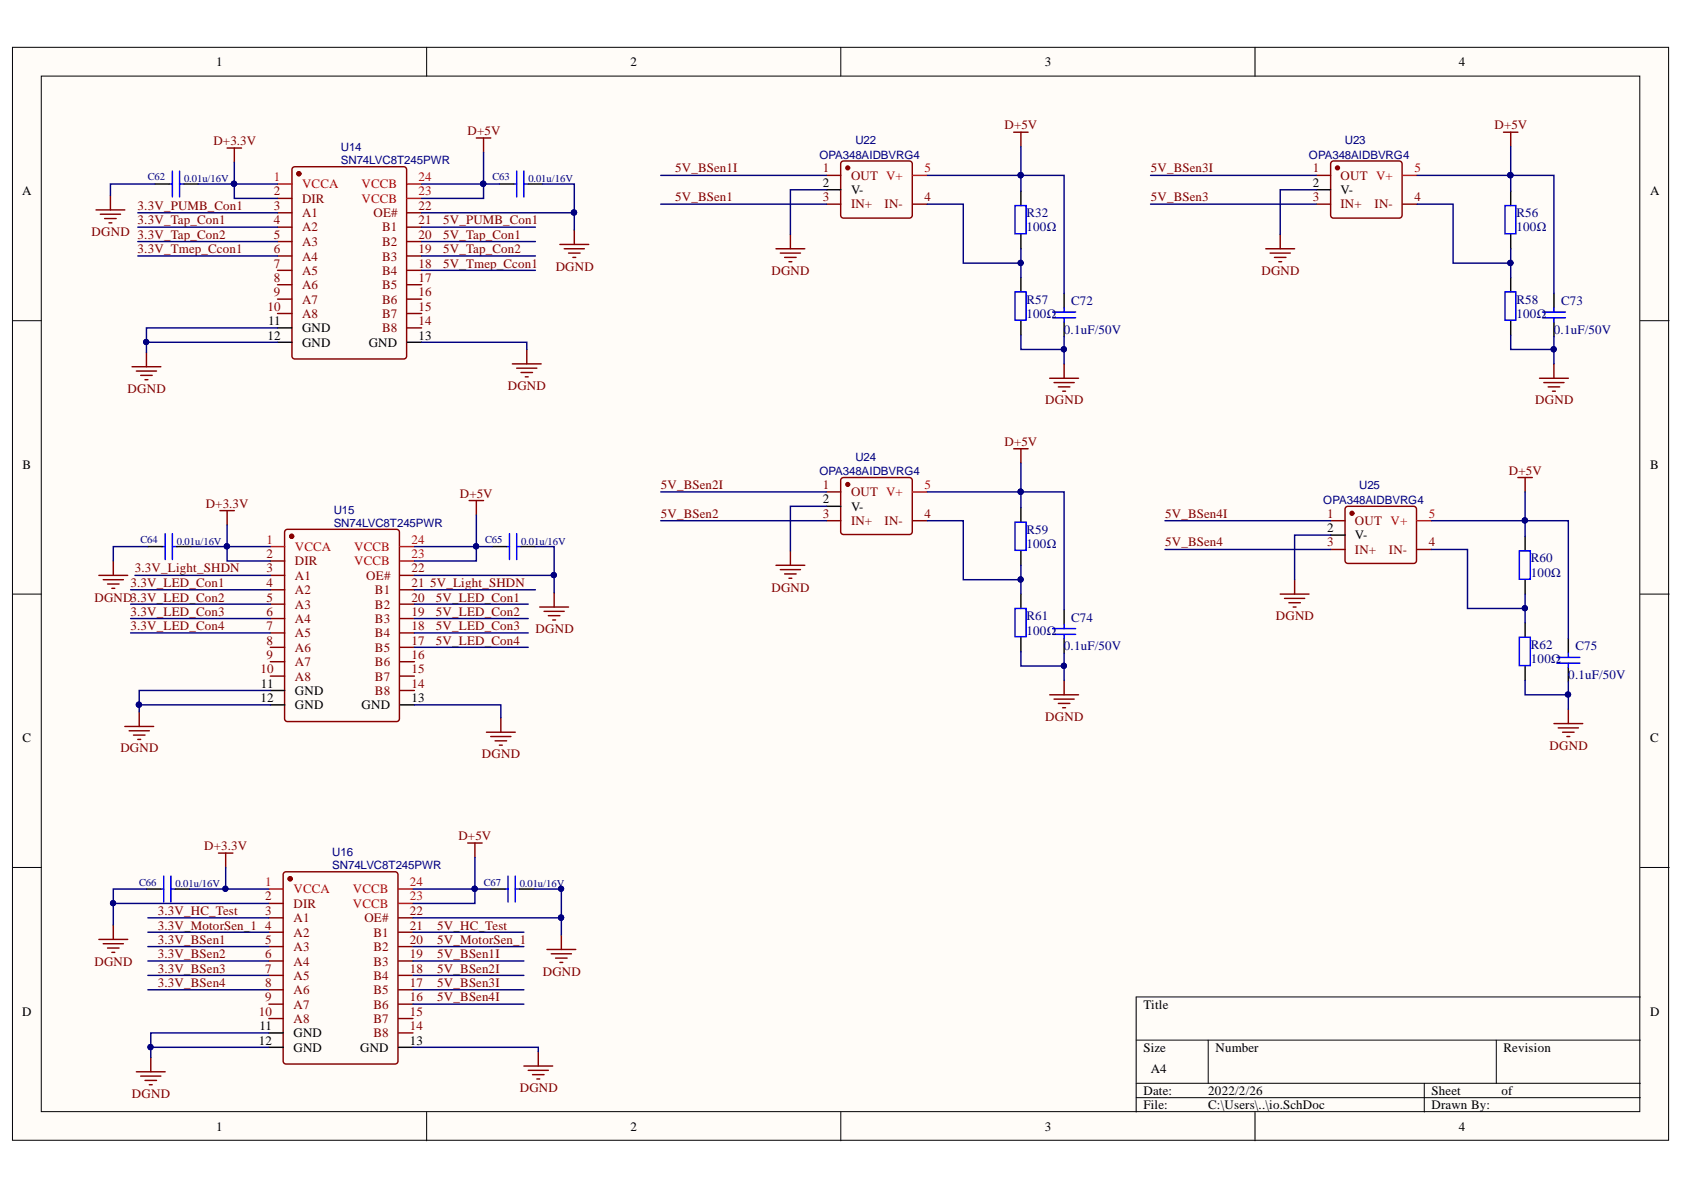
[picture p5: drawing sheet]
<svg xmlns="http://www.w3.org/2000/svg" width="297mm" height="210mm" viewBox="0 0 297 210" stroke-linecap="round" stroke-linejoin="round" font-family="sans-serif">
<defs><g id="words">
<g font-size="2.3">
<text x="38.1" y="11.7">1</text>
<text x="111.2" y="11.7">2</text>
<text x="184.3" y="11.7">3</text>
<text x="257.3" y="11.7">4</text>
<text x="3.9" y="34.5">A</text>
<text x="145.1" y="32.9">2</text>
<text x="150.1" y="34.2">V-</text>
<text x="231.6" y="32.9">2</text>
<text x="236.5" y="34.2">V-</text>
<text x="291.1" y="34.5">A</text>
<text x="47.2" y="59.9">12</text>
<text x="47.3" y="57.4">11</text>
<text x="53.3" y="58.6">GND</text>
<text x="73.8" y="59.9">13</text>
<text x="53.3" y="61.2">GND</text>
<text x="65" y="61.2">GND</text>
<text x="4" y="82.7">B</text>
<text x="291.1" y="82.7">B</text>
<text x="145.1" y="88.8">2</text>
<text x="150.1" y="90.1">V-</text>
<text x="234.1" y="93.9">2</text>
<text x="239" y="95.1">V-</text>
<text x="45.9" y="123.8">12</text>
<text x="46" y="121.3">11</text>
<text x="52" y="122.6">GND</text>
<text x="52" y="125.1">GND</text>
<text x="63.8" y="125.1">GND</text>
<text x="72.6" y="123.8">13</text>
<text x="4" y="130.9">C</text>
<text x="291.1" y="130.9">C</text>
<text x="3.9" y="179.2">D</text>
<text x="201.7" y="177.9">Title</text>
<text x="291.1" y="179.2">D</text>
<text x="45.7" y="184.3">12</text>
<text x="45.8" y="181.7">11</text>
<text x="51.8" y="183">GND</text>
<text x="51.8" y="185.5">GND</text>
<text x="63.5" y="185.5">GND</text>
<text x="72.3" y="184.3">13</text>
<text x="201.7" y="185.5">Size</text>
<text x="214.4" y="185.5">Number</text>
<text x="265.2" y="185.5">Revision</text>
<text x="203" y="189.3">A4</text>
<text x="201.7" y="193.1">Date:</text>
<text x="201.7" y="195.7">File:</text>
<text x="213.1" y="193.1">2022/2/26</text>
<text x="213.1" y="195.7">C:\Users\..\io.SchDoc</text>
<text x="252.5" y="193.1">Sheet</text>
<text x="252.5" y="195.7">Drawn By:</text>
<text x="264.8" y="193.1">of</text>
<text x="38.1" y="199.5">1</text>
<text x="111.2" y="199.5">2</text>
<text x="184.3" y="199.5">3</text>
<text x="257.3" y="199.5">4</text>
</g>
<g font-size="2.3" fill="#800000">
<text x="82.5" y="23.8">D+5V</text>
<text x="177.2" y="22.8">D+5V</text>
<text x="263.6" y="22.8">D+5V</text>
<text x="37.6" y="25.6">D+3.3V</text>
<text x="119.1" y="35.5">5V_BSen1</text>
<text x="119.1" y="30.4">5V_BSen1I</text>
<text x="203" y="35.5">5V_BSen3</text>
<text x="203" y="30.4">5V_BSen3I</text>
<text x="16.2" y="41.6">DGND 3.3V_Tap_Con2</text>
<text x="24.3" y="37">3.3V_PUMB_Con1</text>
<text x="24.3" y="39.5">3.3V_Tap_Con1</text>
<text x="78.1" y="39.5">5V_PUMB_Con1</text>
<text x="24.3" y="44.7">3.3V_Tmep_Ccon1</text>
<text x="78.1" y="42.1">5V_Tap_Con1</text>
<text x="78.1" y="44.7">5V_Tap_Con2</text>
<text x="78.1" y="47.2">5V_Tmep_Ccon1</text>
<text x="98" y="47.7">DGND</text>
<text x="136.1" y="48.5">DGND</text>
<text x="222.5" y="48.5">DGND</text>
<text x="22.5" y="69.3">DGND</text>
<text x="89.6" y="68.8">DGND</text>
<text x="184.4" y="71.3">DGND</text>
<text x="270.8" y="71.3">DGND</text>
<text x="177.2" y="78.7">D+5V</text>
<text x="266.1" y="83.7">D+5V</text>
<text x="36.3" y="89.6">D+3.3V</text>
<text x="81.1" y="87.8">D+5V</text>
<text x="116.5" y="86.3">5V_BSen2I</text>
<text x="116.5" y="91.3">5V_BSen2</text>
<text x="205.5" y="91.3">5V_BSen4I</text>
<text x="23.8" y="101">3.3V_Light_SHDN</text>
<text x="205.5" y="96.4">5V_BSen4</text>
<text x="16.7" y="106.1">DGND3.3V_LED_Con2</text>
<text x="23" y="103.6">3.3V_LED_Con1</text>
<text x="75.9" y="103.6">5V_Light_SHDN</text>
<text x="76.9" y="106.1">5V_LED_Con1</text>
<text x="136.1" y="104.3">DGND</text>
<text x="23" y="108.6">3.3V_LED_Con3</text>
<text x="23" y="111.2">3.3V_LED_Con4</text>
<text x="76.9" y="108.6">5V_LED_Con2</text>
<text x="76.9" y="111.2">5V_LED_Con3</text>
<text x="76.9" y="113.7">5V_LED_Con4</text>
<text x="94.5" y="111.7">DGND</text>
<text x="225" y="109.4">DGND</text>
<text x="184.4" y="127.1">DGND</text>
<text x="21.2" y="132.7">DGND</text>
<text x="85" y="133.7">DGND</text>
<text x="273.3" y="132.2">DGND</text>
<text x="36" y="150">D+3.3V</text>
<text x="80.8" y="148.2">D+5V</text>
<text x="27.8" y="161.4">3.3V_HC_Test</text>
<text x="27.8" y="164">3.3V_MotorSen_1</text>
<text x="27.8" y="166.5">3.3V_BSen1</text>
<text x="77.1" y="164">5V_HC_Test</text>
<text x="77.1" y="166.5">5V_MotorSen_1</text>
<text x="16.7" y="170.3">DGND</text>
<text x="27.8" y="169">3.3V_BSen2</text>
<text x="27.8" y="171.6">3.3V_BSen3</text>
<text x="77.1" y="169">5V_BSen1I</text>
<text x="77.1" y="171.6">5V_BSen2I</text>
<text x="95.7" y="172.1">DGND</text>
<text x="27.8" y="174.1">3.3V_BSen4</text>
<text x="77.1" y="174.1">5V_BSen3I</text>
<text x="77.1" y="176.6">5V_BSen4I</text>
<text x="23.3" y="193.6">DGND</text>
<text x="91.7" y="192.6">DGND</text>
</g>
<g font-size="2.3" fill="#f00">
<text x="48.3" y="31.9">1</text>
<text x="53.3" y="33.2">VCCA</text>
<text x="63.8" y="35.7">VCCB</text>
<text x="63.8" y="33.2">VCCB</text>
<text x="73.8" y="34.5">23</text>
<text x="73.8" y="31.9">24</text>
<text x="163.1" y="30.4">5</text>
<text x="249.5" y="30.4">5</text>
<text x="163.1" y="86.3">5</text>
<text x="47" y="95.9">1</text>
<text x="72.6" y="95.9">24</text>
<text x="252" y="91.3">5</text>
<text x="52" y="97.2">VCCA</text>
<text x="62.5" y="99.7">VCCB</text>
<text x="62.5" y="97.2">VCCB</text>
<text x="72.6" y="98.4">23</text>
<text x="46.8" y="156.3">1</text>
<text x="51.8" y="157.6">VCCA</text>
<text x="62.2" y="160.1">VCCB</text>
<text x="62.2" y="157.6">VCCB</text>
<text x="72.3" y="158.8">23</text>
<text x="72.3" y="156.3">24</text>
</g>
<g font-size="2.3" fill="#800">
<text x="48.3" y="34.5">2</text>
<text x="53.3" y="35.7">DIR</text>
<text x="145.1" y="30.4">1</text>
<text x="145.1" y="35.5">3</text>
<text x="150.1" y="31.7">OUT V+</text>
<text x="163.1" y="35.5">4</text>
<text x="231.6" y="30.4">1</text>
<text x="231.6" y="35.5">3</text>
<text x="236.5" y="31.7">OUT V+</text>
<text x="249.5" y="35.5">4</text>
<text x="48.3" y="37">3</text>
<text x="48.3" y="39.5">4</text>
<text x="53.3" y="38.3">A1</text>
<text x="53.3" y="40.8">A2</text>
<text x="65.9" y="38.3">OE#</text>
<text x="67.4" y="40.8">B1</text>
<text x="73.8" y="39.5">21</text>
<text x="73.8" y="37">22</text>
<text x="150.1" y="36.8">IN+</text>
<text x="156" y="36.8">IN-</text>
<text x="236.5" y="36.8">IN+</text>
<text x="242.5" y="36.8">IN-</text>
<text x="48.3" y="42.1">5</text>
<text x="48.3" y="44.7">6</text>
<text x="48.3" y="47.2">7</text>
<text x="53.3" y="43.4">A3</text>
<text x="53.3" y="46">A4</text>
<text x="67.4" y="46">B3</text>
<text x="67.4" y="43.4">B2</text>
<text x="73.8" y="47.2">18</text>
<text x="73.8" y="44.7">19</text>
<text x="73.8" y="42.1">20</text>
<text x="48.3" y="49.8">8</text>
<text x="48.3" y="52.3">9</text>
<text x="53.3" y="48.5">A5</text>
<text x="53.3" y="51">A6</text>
<text x="53.3" y="53.6">A7</text>
<text x="67.4" y="53.6">B6</text>
<text x="67.4" y="51">B5</text>
<text x="67.4" y="48.5">B4</text>
<text x="73.8" y="52.3">16</text>
<text x="73.8" y="49.8">17</text>
<text x="47.2" y="54.8">10</text>
<text x="53.3" y="56.1">A8</text>
<text x="67.4" y="58.6">B8</text>
<text x="67.4" y="56.1">B7</text>
<text x="73.8" y="57.4">14</text>
<text x="73.8" y="54.8">15</text>
<text x="145.1" y="86.3">1</text>
<text x="150.1" y="87.5">OUT V+</text>
<text x="145.1" y="91.3">3</text>
<text x="150.1" y="92.6">IN+</text>
<text x="156" y="92.6">IN-</text>
<text x="163.1" y="91.3">4</text>
<text x="234.1" y="91.3">1</text>
<text x="239" y="92.6">OUT V+</text>
<text x="47" y="98.4">2</text>
<text x="47" y="101">3</text>
<text x="52" y="99.7">DIR</text>
<text x="72.6" y="101">22</text>
<text x="234.1" y="96.4">3</text>
<text x="239" y="97.7">IN+</text>
<text x="245" y="97.7">IN-</text>
<text x="252" y="96.4">4</text>
<text x="47" y="103.6">4</text>
<text x="47" y="106.1">5</text>
<text x="52" y="102.2">A1</text>
<text x="52" y="104.8">A2</text>
<text x="52" y="107.4">A3</text>
<text x="64.6" y="102.2">OE#</text>
<text x="66.1" y="107.4">B2</text>
<text x="66.1" y="104.8">B1</text>
<text x="72.6" y="106.1">20</text>
<text x="72.6" y="103.6">21</text>
<text x="47" y="108.6">6</text>
<text x="47" y="111.2">7</text>
<text x="47" y="113.7">8</text>
<text x="52" y="109.9">A4</text>
<text x="52" y="112.4">A5</text>
<text x="66.1" y="112.4">B4</text>
<text x="66.1" y="109.9">B3</text>
<text x="72.6" y="113.7">17</text>
<text x="72.6" y="111.2">18</text>
<text x="72.6" y="108.6">19</text>
<text x="45.9" y="118.8">10</text>
<text x="47" y="116.2">9</text>
<text x="52" y="115">A6</text>
<text x="52" y="117.5">A7</text>
<text x="66.1" y="117.5">B6</text>
<text x="66.1" y="115">B5</text>
<text x="72.6" y="118.8">15</text>
<text x="72.6" y="116.2">16</text>
<text x="52" y="120">A8</text>
<text x="66.1" y="122.6">B8</text>
<text x="66.1" y="120">B7</text>
<text x="72.6" y="121.3">14</text>
<text x="46.8" y="158.8">2</text>
<text x="46.8" y="161.4">3</text>
<text x="51.8" y="160.1">DIR</text>
<text x="72.3" y="161.4">22</text>
<text x="46.8" y="164">4</text>
<text x="46.8" y="166.5">5</text>
<text x="51.8" y="162.6">A1</text>
<text x="51.8" y="165.2">A2</text>
<text x="51.8" y="167.8">A3</text>
<text x="64.3" y="162.6">OE#</text>
<text x="65.9" y="167.8">B2</text>
<text x="65.9" y="165.2">B1</text>
<text x="72.3" y="166.5">20</text>
<text x="72.3" y="164">21</text>
<text x="46.8" y="169">6</text>
<text x="46.8" y="171.6">7</text>
<text x="51.8" y="170.3">A4</text>
<text x="51.8" y="172.8">A5</text>
<text x="65.9" y="172.8">B4</text>
<text x="65.9" y="170.3">B3</text>
<text x="72.3" y="171.6">18</text>
<text x="72.3" y="169">19</text>
<text x="45.7" y="179.2">10</text>
<text x="46.8" y="174.1">8</text>
<text x="46.8" y="176.6">9</text>
<text x="51.8" y="175.4">A6</text>
<text x="51.8" y="177.9">A7</text>
<text x="65.9" y="177.9">B6</text>
<text x="65.9" y="175.4">B5</text>
<text x="72.3" y="179.2">15</text>
<text x="72.3" y="176.6">16</text>
<text x="72.3" y="174.1">17</text>
<text x="51.8" y="180.5">A8</text>
<text x="65.9" y="183">B8</text>
<text x="65.9" y="180.5">B7</text>
<text x="72.3" y="181.7">14</text>
</g>
<g font-size="2.3" fill="#000080">
<text x="181.1" y="38.3">R32</text>
<text x="181.1" y="40.8">100Ω</text>
<text x="267.5" y="38.3">R56</text>
<text x="267.5" y="40.8">100Ω</text>
<text x="181.1" y="53.6">R57</text>
<text x="188.9" y="53.8">C72</text>
<text x="267.5" y="53.6">R58</text>
<text x="275.4" y="53.8">C73</text>
<text x="181.1" y="56.1">100Ω</text>
<text x="187.7" y="58.9">0.1uF/50V</text>
<text x="267.5" y="56.1">100Ω</text>
<text x="274.1" y="58.9">0.1uF/50V</text>
<text x="181.1" y="94.1">R59</text>
<text x="181.1" y="96.6">100Ω</text>
<text x="270" y="99.2">R60</text>
<text x="270" y="101.7">100Ω</text>
<text x="181.1" y="109.4">R61</text>
<text x="181.1" y="111.9">100Ω</text>
<text x="188.9" y="109.7">C74</text>
<text x="187.7" y="114.7">0.1uF/50V</text>
<text x="270" y="114.5">R62</text>
<text x="270" y="117">100Ω</text>
<text x="276.6" y="119.8">0.1uF/50V</text>
<text x="277.9" y="114.7">C75</text>
</g>
<g font-size="2" fill="#000080">
<text x="60.1" y="26.7">U14</text>
<text x="60.1" y="29">SN74LVC8T245PWR</text>
<text x="144.5" y="28">OPA348AIDBVRG4</text>
<text x="150.9" y="25.4">U22</text>
<text x="230.9" y="28">OPA348AIDBVRG4</text>
<text x="237.2" y="25.4">U23</text>
<text x="144.5" y="83.8">OPA348AIDBVRG4</text>
<text x="150.9" y="81.3">U24</text>
<text x="233.4" y="88.9">OPA348AIDBVRG4</text>
<text x="239.8" y="86.3">U25</text>
<text x="58.9" y="90.6">U15</text>
<text x="58.9" y="92.9">SN74LVC8T245PWR</text>
<text x="58.6" y="151.1">U16</text>
<text x="58.6" y="153.3">SN74LVC8T245PWR</text>
</g>
<g font-size="1.9" fill="#000080">
<text x="26" y="31.8">C62</text>
<text x="32.5" y="32">0.01u/16V</text>
<text x="86.9" y="31.8">C63</text>
<text x="93.2" y="32">0.01u/16V</text>
<text x="24.8" y="95.8">C64</text>
<text x="85.6" y="95.8">C65</text>
<text x="31.2" y="96.1">0.01u/16V</text>
<text x="91.9" y="96.1">0.01u/16V</text>
<text x="24.5" y="156.2">C66</text>
<text x="31" y="156.5">0.01u/16V</text>
<text x="85.3" y="156.2">C67</text>
<text x="91.7" y="156.5">0.01u/16V</text>
</g>
</g></defs>
<g fill="#fffcf8" stroke="#000" stroke-width=".18">
<path d="M2.2 8.3h292.1v192.8h-292.1z"/>
<path d="M7.3 13.4h281.9v182.7h-281.9z"/>
</g>
<g fill="none" stroke="#000" stroke-width=".18">
<path d="M75.3 8.3v5.1M148.3 8.3v5.1M221.4 8.3v5.1M2.2 56.6h5.1M289.3 56.6h5.1M2.2 104.8h5.1M289.3 104.8h5.1M2.2 153h5.1M289.3 153h5.1M289.3 175.9h-88.9v20.3M75.3 196.2v5M148.3 196.2v5"/>
<path d="M200.4 183.5h88.9M200.4 191.1h88.9M200.4 193.6h88.9M213.1 183.5v7.6M221.4 196.2v5M251.2 191.1v5.1M263.9 183.5v7.6"/>
</g>
<g fill="#800" stroke="#800" stroke-width=".25">
<circle cx="52.7" cy="30.6" r=".34"/>
<circle cx="51.2" cy="155" r=".34"/>
<circle cx="51.4" cy="94.6" r=".34"/>
<circle cx="149.5" cy="29.6" r=".33"/>
<circle cx="235.9" cy="29.6" r=".34"/>
<circle cx="149.5" cy="85.5" r=".33"/>
<circle cx="238.5" cy="90.5" r=".34"/>
</g>
<g fill="none" stroke="#800" stroke-width=".25">
<path d="M49 35h2.5M49 37.5h2.5M51.6 29.7l.4-.3h19.2l.5 .3v33.1l-.2 .5h-19.5l-.4-.2zM71.8 37.5h2.6M145.8 30.9h2.5M145.8 36h2.5M148.4 28.6l.4-.2 11.9 .1 .2 .4-.1 9.3-.4 .3-11.9-.1-.2-.4zM161 36h2.6M232.2 30.9h2.5M232.2 36h2.5M234.8 28.6l.4-.2 11.9 .1 .2 .4-.1 9.3-.4 .3-11.8-.1-.3-.4zM247.4 36h2.6"/>
<path d="M49 40.1h2.5M49 42.6h2.5M49 45.1h2.5M49 47.7h2.5M49 50.2h2.5M49 52.8h2.5M49 55.3h2.5M71.8 40.1h2.6M71.8 42.6h2.6M71.8 45.1h2.6M71.8 47.7h2.6M71.8 50.2h2.6"/>
<path d="M71.8 52.8h2.6M71.8 55.3h2.6M71.8 57.8h2.6M47.7 99h2.5M50.3 93.6l.4-.2h19.2l.5 .2 .1 33.2-.3 .4-19.5 .1-.4-.3zM145.8 86.8h2.5M145.8 91.8h2.5M148.4 84.5l.4-.3 11.9 .1 .2 .4-.1 9.3-.4 .3-11.9-.1-.2-.4zM161 91.8h2.6M234.7 91.8h2.5M234.7 96.9h2.5M237.3 89.6l.5-.3 11.8 .1 .3 .4-.1 9.3-.5 .3-11.8-.1-.3-.4z"/>
<path d="M250 96.9h2.5M47.7 101.5h2.5M47.7 104h2.5M47.7 106.6h2.5M47.7 109.1h2.5M47.7 111.6h2.5M47.7 114.2h2.5M47.7 116.7h2.5M47.7 119.3h2.5M70.6 101.5h2.5M70.6 104h2.5M70.6 106.6h2.5"/>
<path d="M70.6 109.1h2.5M70.6 111.6h2.5M70.6 114.2h2.5M70.6 116.7h2.5M70.6 119.3h2.5M70.6 121.8h2.5M47.4 159.4h2.6M50 154l.5-.2h19.2l.4 .2 .1 33.2-.3 .4-19.4 .1-.5-.3zM47.4 161.9h2.6M47.4 164.4h2.6M47.4 167h2.6M47.4 169.5h2.6"/>
<path d="M47.4 172h2.6M47.4 174.6h2.6M47.4 177.1h2.6M47.4 179.7h2.6M70.3 161.9h2.5M70.3 164.4h2.5M70.3 167h2.5M70.3 169.5h2.5M70.3 172h2.5M70.3 174.6h2.5M70.3 177.1h2.5M70.3 179.7h2.5"/>
<path d="M70.3 182.2h2.5"/>
</g>
<g fill="none" stroke="#f00" stroke-width=".25">
<path d="M49 32.5h2.5M71.8 32.5h2.6M71.8 35h2.6M161 30.9h2.6M247.4 30.9h2.6M47.7 96.4h2.5M70.6 96.4h2.5M70.6 99h2.5M161 86.8h2.6M250 91.8h2.5M47.4 156.8h2.6M70.3 156.8h2.5"/>
<path d="M70.3 159.4h2.5"/>
</g>
<g fill="none" stroke="#000" stroke-width=".25">
<path d="M27.4 32.5h2.5M32.4 32.5h2.6M88.1 32.5h2.5M93.2 32.5h2.5M145.8 33.5h2.5M180.1 33.7v2.6M232.2 33.5h2.5M266.5 33.7v2.6M49 57.8h2.5M180.1 41.3v2.6M180.1 49v2.5M180.1 56.6v2.5"/>
<path d="M187.7 51.7v2.6M187.7 56.8v2.6M266.5 41.3v2.6M266.5 49v2.5M266.5 56.6v2.5M274.1 51.7v2.6M274.1 56.8v2.6M49 60.4h2.5M71.8 60.4h2.6M26.1 96.4h2.5M31.2 96.4h2.5M86.8 96.4h2.6"/>
<path d="M91.9 96.4h2.5M145.8 89.3h2.5M180.1 89.6v2.5M180.1 97.2v2.5M234.7 94.4h2.5M269 94.6v2.6M180.1 104.8v2.5M180.1 112.4v2.5M187.7 107.6v2.5M187.7 112.7v2.5M269 102.3v2.5M269 109.9v2.5"/>
<path d="M269 117.5v2.5M276.6 112.7v2.5M276.6 117.7v2.6M47.7 121.8h2.5M47.7 124.3h2.5M70.6 124.3h2.5M25.8 156.8h2.6M30.9 156.8h2.6M86.6 156.8h2.5M91.6 156.8h2.6M47.4 182.2h2.6M47.4 184.7h2.6"/>
<path d="M70.3 184.7h2.5"/>
</g>
<g fill="none" stroke="#800000" stroke-width=".25">
<path d="M16.9 37h5.1M17.7 37.8h3.6M18.5 38.5h2M19.2 39.3h.5M19.5 34.5v2.5M40.1 26.1h2.5M41.3 26.1v2.6M84 24.3h2.6M85.3 24.3v2.6M178.8 23.3h2.5M180.1 23.3v2.6M265.2 23.3h2.5"/>
<path d="M266.5 23.3v2.6M98.8 43.1h5M99.5 43.9h3.6M100.3 44.6h2M101 45.4h.6M101.3 40.6v2.5M136.9 43.9h5.1M137.6 44.6h3.6M138.4 45.4h2M139.2 46.2h.5M139.4 41.3v2.6M223.3 43.9h5.1"/>
<path d="M224 44.6h3.6M224.8 45.4h2M225.6 46.2h.5M225.8 41.3v2.6M23.3 64.7h5.1M24.1 65.5h3.5M24.8 66.2h2M25.6 67h.5M25.8 62.2v2.5M90.4 64.2h5.1M91.1 64.9h3.6M91.9 65.7h2"/>
<path d="M92.7 66.5h.5M92.9 61.6v2.6M178.8 79.2h2.5M180.1 79.2v2.5M185.2 66.7h5M185.9 67.5h3.6M186.7 68.2h2M187.4 69h.6M187.7 64.2v2.5M271.6 66.7h5M272.3 67.5h3.6M273.1 68.2h2"/>
<path d="M273.8 69h.5M274.1 64.2v2.5M20 99v2.5M38.8 90.1h2.5M40.1 90.1v2.5M82.8 88.3h2.5M84 88.3v2.5M136.9 99.7h5.1M139.4 97.2v2.5M267.7 84.2h2.6M269 84.2v2.6M17.4 101.5h5.1"/>
<path d="M18.2 102.3h3.6M19 103h2M19.7 103.8h.5M95.2 107.1h5.1M96 107.8h3.5M96.7 108.6h2.1M97.5 109.4h.5M97.7 104.5v2.6M137.6 100.5h3.6M138.4 101.2h2M139.2 102h.5M225.8 104.8h5.1"/>
<path d="M226.6 105.6h3.5M227.3 106.3h2.1M228.1 107.1h.5M228.4 102.3v2.5M22 128.1h5.1M22.8 128.9h3.5M23.5 129.7h2.1M24.3 130.4h.5M24.6 125.6v2.5M85.8 129.2h5.1M86.6 129.9h3.5M87.3 130.7h2.1"/>
<path d="M88.1 131.4h.5M88.3 126.6v2.6M185.2 122.6h5M185.9 123.3h3.6M186.7 124.1h2M187.4 124.8h.6M187.7 120v2.6M274.1 127.6h5.1M274.9 128.4h3.5M275.6 129.2h2.1M276.4 129.9h.5M276.6 125.1v2.5"/>
<path d="M38.5 150.5h2.6M39.8 150.5v2.5M82.5 148.7h2.5M83.8 148.7v2.5M17.4 165.7h5.1M18.2 166.5h3.6M19 167.2h2M19.7 168h.5M20 163.2v2.5M96.5 167.5h5.1M97.2 168.2h3.6M98 169h2"/>
<path d="M98.8 169.8h.5M99 164.9v2.6M24.1 189.1h5M24.8 189.8h3.6M25.6 190.6h2M26.3 191.3h.5M26.6 186.5v2.6M92.4 188h5.1M93.2 188.8h3.5M93.9 189.6h2.1M94.7 190.3h.5M94.9 185.5v2.5"/>
</g>
<g fill="none" stroke="#00f" stroke-width=".25">
<path d="M29.9 32.5h.5M30.4 30.2v4.5M31.7 32.5h.7M31.7 30.2v4.5M90.6 32.5h.5M91.1 30.2v4.5M92.4 32.5h.8M92.4 30.2v4.5M179 36.3h2v4.9h-2zM265.5 36.3h1.9v4.9h-1.9zM179 51.5h2v5h-2zM185.7 55h4"/>
<path d="M185.7 56.1h4M187.7 54.3v.7M187.7 56.1v.7M265.5 51.5h1.9v5h-1.9zM272.1 55h4M272.1 56.1h4M274.1 54.3v.7M274.1 56.1v.7M28.6 96.4h.5M29.1 94.1v4.6M30.4 94.1v4.6M30.4 96.4h.8"/>
<path d="M89.4 96.4h.5M89.9 94.1v4.6M91.1 94.1v4.6M91.1 96.4h.8M179 92.1h2v5h-2zM268 97.2h1.9v5h-1.9zM179 107.3h2v5h-2zM185.7 110.9h4M185.7 111.9h4M187.7 110.1v.8M187.7 111.9v.8M268 112.4h1.9v5h-1.9z"/>
<path d="M274.6 116h4.1M274.6 117h4.1M276.6 115.2v.8M276.6 117v.7M28.4 156.8h.5M28.9 154.5v4.6M30.2 156.8h.7M30.2 154.5v4.6M89.1 156.8h.5M89.6 154.5v4.6M90.9 156.8h.7M90.9 154.5v4.6"/>
</g>
<g fill="none" stroke="#000080" stroke-width=".25">
<path d="M24.3 37.5h24.7M27.4 32.5h-7.9v2M35 32.5h6.3v2.5h7.7M41.3 28.7v3.8h7.7M74.4 37.5h26.9M85.3 26.9v5.6h-10.9M88.1 32.5h-2.8v2.5h-10.9M95.7 32.5h5.6v5M101.3 37.5v3.1M116.5 30.9h29.3M116.5 36h29.3M145.8 33.5h-6.4v7.8"/>
<path d="M163.6 36h6.3v10.4h10.2v2.6M163.6 30.9h24.1v20.8M180.1 25.9v7.8M202.9 30.9h29.3M202.9 36h29.3M232.2 33.5h-6.4v7.8M250 36h6.3v10.4h10.2v2.6M250 30.9h24.1v20.8M266.5 25.9v7.8M24.3 40.1h24.7M24.3 42.6h24.7M24.3 45.1h24.7"/>
<path d="M49 57.8h-23.2v2.6h23.2M74.4 40.1h20M74.4 42.6h20M74.4 45.1h20M74.4 47.7h20M180.1 59.1v2.5h7.6v2.6M180.1 43.9v2.5M187.7 59.4v2.2M266.5 59.1v2.5h7.6v2.6M266.5 43.9v2.5M274.1 59.4v2.2M25.8 60.4v1.8"/>
<path d="M74.4 60.4h18.5v1.2M26.1 96.4h-6.1v2.6M33.7 96.4h6.4v2.6h7.6M40.1 92.6v3.8h7.6M84 90.8v5.6h-10.9M86.8 96.4h-2.8v2.6h-10.9M94.4 96.4h3.3v5.1M116.5 86.8h29.3M116.5 91.8h29.3M145.8 89.3h-6.4v7.9M163.6 91.8h6.3v10.5h10.2v2.5M163.6 86.8h24.1v20.8"/>
<path d="M180.1 81.7v7.9M180.1 99.7v2.6M205.5 91.8h29.2M205.5 96.9h29.2M234.7 94.4h-6.3v7.9M252.5 96.9h6.3v10.4h10.2v2.6M252.5 91.8h24.1v20.9M269 86.8v7.8M23 104h24.7M23 106.6h24.7M23 109.1h24.7M23 111.6h24.7"/>
<path d="M23.8 101.5h23.9M73.1 101.5h24.6v3M73.1 104h21.3M73.1 106.6h20.1M73.1 109.1h20.1M73.1 111.6h20.1M73.1 114.2h20.1M180.1 114.9v2.6h7.6v2.5M187.7 115.2v2.3M269 104.8v2.5M24.6 124.3h23.1M47.7 121.8h-23.1v3.8"/>
<path d="M73.1 124.3h15.2v2.3M269 120v2.6h7.6v2.5M276.6 120.3v2.3M20 159.4v3.8M25.8 156.8h-5.8v2.6h27.4M33.5 156.8h6.3M39.8 153v3.8h7.6M83.8 151.2v5.6h-11M86.6 156.8h-2.8v2.6h-11M94.2 156.8h4.8M99 156.6v5.3M26.1 161.9h21.3"/>
<path d="M26.1 164.4h21.3M26.1 167h21.3M26.1 169.5h21.3M26.1 172h21.3M26.1 174.6h21.3M72.8 161.9h26.2M72.8 164.4h19.6M72.8 167h19.6M72.8 169.5h19.6M72.8 172h19.6M72.8 174.6h19.6M72.8 177.1h19.6"/>
<path d="M99 161.9v3M26.6 184.7h20.8M47.4 182.2h-20.8v4.3M72.8 184.7h22.1v.8"/>
</g>
<g fill="#000080" stroke="#000080" stroke-width=".18">
<circle cx="41.3" cy="32.4" r=".46"/>
<circle cx="85.2" cy="32.4" r=".46"/>
<circle cx="101.2" cy="37.5" r=".46"/>
<circle cx="39.8" cy="156.8" r=".46"/>
<circle cx="83.7" cy="156.8" r=".46"/>
<circle cx="26.5" cy="184.7" r=".46"/>
<circle cx="40" cy="96.4" r=".46"/>
<circle cx="84" cy="96.4" r=".46"/>
<circle cx="97.7" cy="101.4" r=".46"/>
<circle cx="99" cy="161.9" r=".46"/>
<circle cx="99" cy="156.8" r=".46"/>
<circle cx="19.9" cy="159.3" r=".46"/>
<circle cx="24.5" cy="124.3" r=".47"/>
<circle cx="25.8" cy="60.3" r=".46"/>
<circle cx="180" cy="30.9" r=".46"/>
<circle cx="180" cy="46.4" r=".46"/>
<circle cx="187.6" cy="61.6" r=".46"/>
<circle cx="266.4" cy="30.9" r=".47"/>
<circle cx="266.4" cy="46.4" r=".47"/>
<circle cx="274" cy="61.6" r=".46"/>
<circle cx="180" cy="86.7" r=".46"/>
<circle cx="180" cy="102.2" r=".46"/>
<circle cx="187.6" cy="117.4" r=".46"/>
<circle cx="269" cy="91.8" r=".46"/>
<circle cx="269" cy="107.3" r=".46"/>
<circle cx="276.6" cy="122.5" r=".46"/>
</g>
<use href="#words"/>
</svg>
